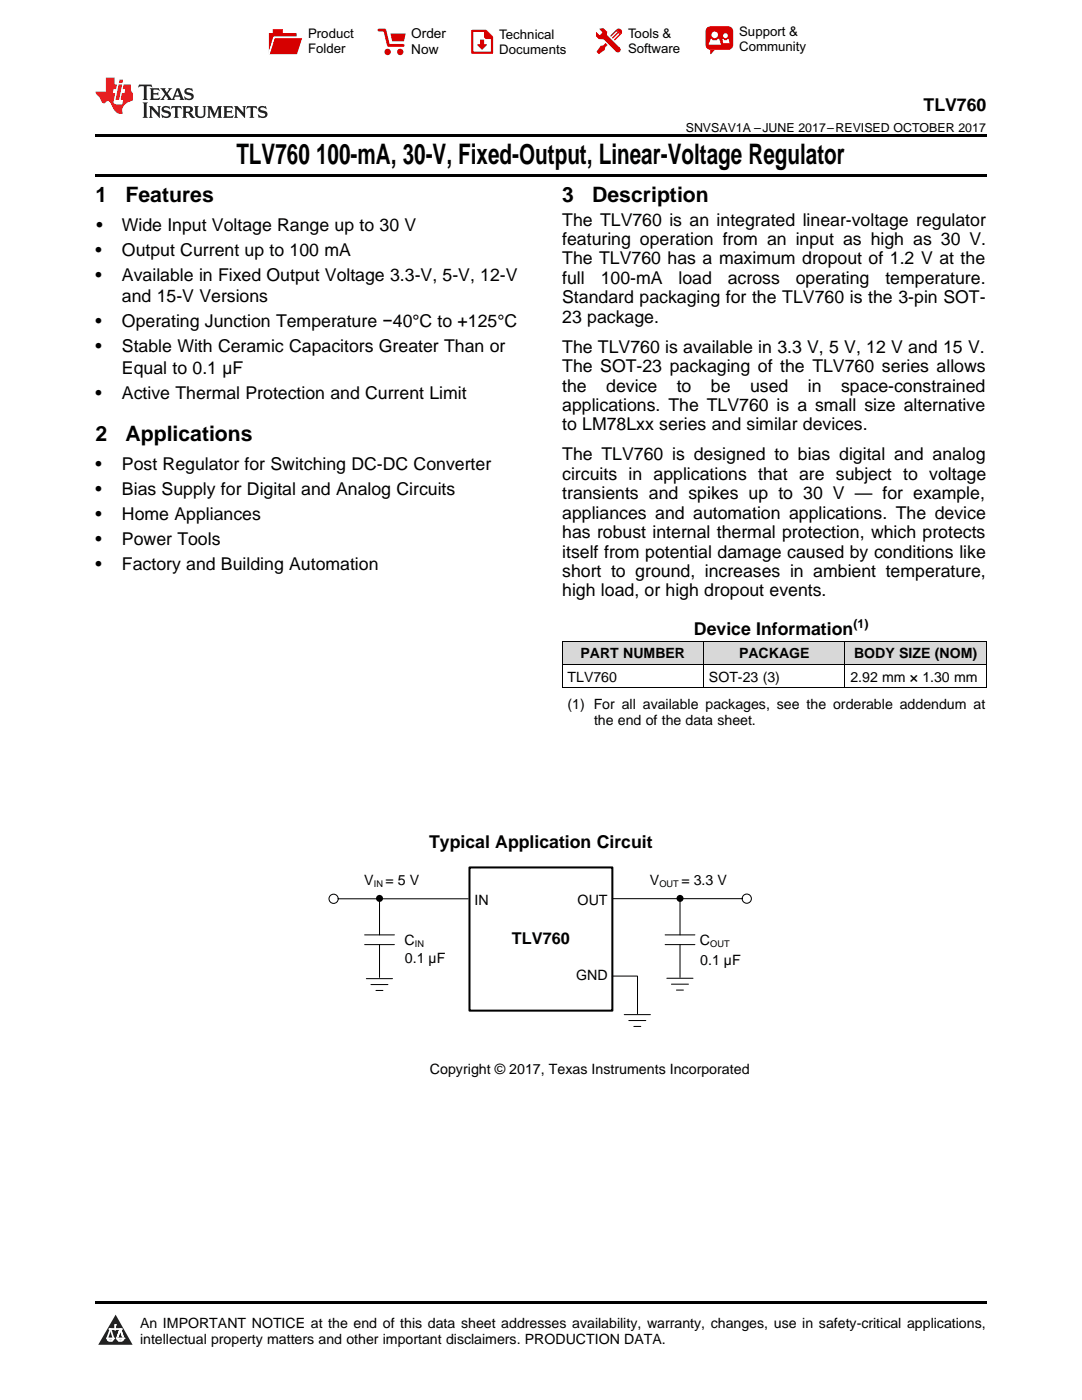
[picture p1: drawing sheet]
<svg xmlns="http://www.w3.org/2000/svg" width="216mm" height="279mm" viewBox="0 0 216 279" stroke-linecap="round" stroke-linejoin="round" font-family="sans-serif">
<defs><g id="words">
<g font-size="5.6">
<text x="47.2" y="32.8">TLV760</text>
<text x="63.1" y="32.8">100-mA, 30-V, Fixed-Output, Linear-Voltage Regulator</text>
</g>
<g font-size="4.2">
<text x="19" y="40.4">1</text>
<text x="25" y="40.4">Features</text>
<text x="112.2" y="40.4">3</text>
<text x="118.2" y="40.4">Description</text>
<text x="19" y="88">2</text>
<text x="25" y="88">Applications</text>
</g>
<g font-size="3.5">
<text x="184.3" y="22.2">TLV760</text>
<text x="19.2" y="46.1">•</text>
<text x="24.3" y="46.1">Wide Input Voltage Range up to 30 V</text>
<text x="112.2" y="45">The TLV760 is an integrated linear-voltage regulator</text>
<text x="19" y="51.1">•</text>
<text x="24.3" y="51.1">Output Current up to 100 mA</text>
<text x="112.2" y="48.9">featuring operation from an input as high as 30 V.</text>
<text x="112.2" y="52.8">The TLV760 has a maximum dropout of 1.2 V at the</text>
<text x="19" y="56.1">•</text>
<text x="24.3" y="56.1">Available in Fixed Output Voltage 3.3-V, 5-V, 12-V</text>
<text x="112.2" y="56.7">full</text>
<text x="119.9" y="56.7">100-mA</text>
<text x="135.4" y="56.7">load</text>
<text x="145.2" y="56.7">across</text>
<text x="158.8" y="56.7">operating</text>
<text x="176.7" y="56.7">temperature.</text>
<text x="19" y="65.3">•</text>
<text x="24.3" y="60.3">and 15-V Versions</text>
<text x="24.3" y="65.3">Operating Junction Temperature −40°C to +125°C</text>
<text x="112.2" y="60.5">Standard packaging for the TLV760 is the 3-pin SOT-</text>
<text x="112.2" y="64.4">23 package.</text>
<text x="19" y="70.3">•</text>
<text x="24.3" y="70.3">Stable With Ceramic Capacitors Greater Than or</text>
<text x="112.2" y="70.4">The TLV760 is available in 3.3 V, 5 V, 12 V and 15 V.</text>
<text x="24.3" y="74.6">Equal to 0.1 µF</text>
<text x="112.2" y="74.3">The SOT-23 packaging of the TLV760 series allows</text>
<text x="19" y="79.6">•</text>
<text x="24.3" y="79.6">Active Thermal Protection and Current Limit</text>
<text x="112.2" y="78.1">the</text>
<text x="112.2" y="82">applications. The TLV760 is a small size alternative</text>
<text x="121" y="78.1">device</text>
<text x="135" y="78.1">to</text>
<text x="141.9" y="78.1">be</text>
<text x="149.7" y="78.1">used</text>
<text x="161.2" y="78.1">in</text>
<text x="167.8" y="78.1">space-constrained</text>
<text x="112.2" y="85.9">to LM78Lxx series and similar devices.</text>
<text x="19" y="93.7">•</text>
<text x="24.3" y="93.7">Post Regulator for Switching DC-DC Converter</text>
<text x="112.2" y="91.9">The TLV760 is designed to bias digital and analog</text>
<text x="112.2" y="95.7">circuits in applications that are subject to voltage</text>
<text x="19" y="98.7">•</text>
<text x="24.3" y="98.7">Bias Supply for Digital and Analog Circuits</text>
<text x="112.2" y="99.6">transients and spikes up to 30 V — for example,</text>
<text x="19" y="103.8">•</text>
<text x="24.3" y="103.8">Home Appliances</text>
<text x="112.2" y="103.5">appliances and automation applications. The device</text>
<text x="112.2" y="107.4">has robust internal thermal protection, which protects</text>
<text x="19" y="108.8">•</text>
<text x="19" y="113.8">•</text>
<text x="24.3" y="108.8">Power Tools</text>
<text x="24.3" y="113.8">Factory and Building Automation</text>
<text x="112.2" y="111.3">itself from potential damage caused by conditions like</text>
<text x="112.2" y="115.1">short to ground, increases in ambient temperature,</text>
<text x="112.2" y="119">high load, or high dropout events.</text>
<text x="138.5" y="126.8">Device Information</text>
<text x="85.6" y="169.3">Typical Application Circuit</text>
</g>
<text font-size="3.2" x="102.2" y="188.4">TLV760</text>
<g font-size="2.8">
<text x="115.8" y="131.4">PART NUMBER</text>
<text x="147.5" y="131.4">PACKAGE</text>
<text x="170.4" y="131.4">BODY SIZE (NOM)</text>
<text x="113.2" y="136.1">TLV760</text>
<text x="141.5" y="136.1">SOT-23 (3)</text>
<text x="169.7" y="136.1">2.92 mm × 1.30 mm</text>
<text x="113.2" y="141.6">(1) For all available packages, see the orderable addendum at</text>
<text x="118.5" y="144.7">the end of the data sheet.</text>
<text x="72.7" y="176.6">V</text>
<text x="76.9" y="176.6">= 5 V</text>
<text x="129.7" y="176.6">V</text>
<text x="136" y="176.6">= 3.3 V</text>
<text x="94.7" y="180.6">IN</text>
<text x="115.3" y="180.6">OUT</text>
<text x="80.7" y="188.6">C</text>
<text x="139.6" y="188.6">C</text>
<text x="80.8" y="192.1">0.1 µF</text>
<text x="114.9" y="195.7">GND</text>
<text x="139.7" y="192.6">0.1 µF</text>
<text x="85.8" y="214.3">Copyright © 2017, Texas Instruments Incorporated</text>
<text x="27.9" y="265">An IMPORTANT NOTICE at the end of this data sheet addresses availability, warranty, changes, use in safety-critical applications,</text>
<text x="27.9" y="268.2">intellectual property matters and other important disclaimers. PRODUCTION DATA.</text>
</g>
<g font-size="2.7">
<text x="82.1" y="7.7">Order</text>
<text x="82.1" y="10.7">Now</text>
</g>
<g font-size="2.6">
<text x="61.5" y="7.6">Product</text>
<text x="61.5" y="10.6">Folder</text>
<text x="99.6" y="7.8">Technical</text>
<text x="99.6" y="10.8">Documents</text>
<text x="125.3" y="7.6">Tools &amp;</text>
<text x="125.3" y="10.6">Software</text>
<text x="147.5" y="7.2">Support &amp;</text>
<text x="147.5" y="10.2">Community</text>
</g>
<g font-size="2.5">
<text x="136.8" y="26.3">SNVSAV1A –JUNE 2017–REVISED OCTOBER 2017</text>
<text x="170.3" y="125.3">(1)</text>
</g>
<g font-size="1.8">
<text x="74.6" y="177">IN</text>
<text x="131.6" y="177">OUT</text>
<text x="82.8" y="188.9">IN</text>
<text x="141.7" y="188.9">OUT</text>
</g>
</g></defs>
<g fill="#d8d8d8">
<path d="M112.2 128h28.2v4.7h-28.2z"/>
<path d="M140.4 128h28.2v4.7h-28.2z"/>
<path d="M168.6 128h28.2v4.7h-28.2z"/>
</g>
<path d="M23.1 262.4l3.4 6h-6.9z" fill="#231f20"/>
<path d="M21.4 267.1h1.2l-.3 .5h-.3a.55 .55 0 0 1-.6-.5z" fill-rule="evenodd" fill="#fff"/>
<path d="M21.4 267.1h1.2l-.3 .5h-.3a.55 .55 0 0 1-.6-.5z" fill="none" stroke="#231f20" stroke-width=".34"/>
<path d="M21.4 267.1l1.2 .1-.3 .4h-.5z" fill="none" stroke="#fff" stroke-width=".34"/>
<path d="M23 265.3h.1" fill="none" stroke="#fff" stroke-width=".34"/>
<path d="M23 264.4v.9z" fill="#fff"/>
<path d="M23 264.4v.9z" fill="none" stroke="#fff" stroke-width=".34"/>
<circle cx="23" cy="264.4" r=".17" fill="#fff"/>
<path d="M21.9 265.2h.1" fill="none" stroke="#fff" stroke-width=".34"/>
<path d="M21.9 265.2h2.3z" fill="#fff"/>
<path d="M21.9 265.2h2.3z" fill="none" stroke="#fff" stroke-width=".34"/>
<circle cx="24.2" cy="265.2" r=".17" fill="#fff"/>
<path d="M23.3 267.1h.1" fill="none" stroke="#fff" stroke-width=".34"/>
<path d="M24 265.2l-.7 1.9z" fill="#fff"/>
<path d="M24 265.2l-.7 1.9z" fill="none" stroke="#fff" stroke-width=".34"/>
<path d="M24 265.2l.7 1.9z" fill="#fff"/>
<path d="M24 265.2l.7 1.9z" fill="none" stroke="#fff" stroke-width=".34"/>
<path d="M24.6 267.1h.1" fill="none" stroke="#fff" stroke-width=".34"/>
<circle cx="21.4" cy="267.1" r=".17" fill="#fff"/>
<path d="M22.1 265.2l-.7 1.9z" fill="#fff"/>
<path d="M22.1 265.2l-.7 1.9z" fill="none" stroke="#fff" stroke-width=".34"/>
<path d="M22.1 265.2l.5 1.9z" fill="#fff"/>
<path d="M22.1 265.2l.5 1.9z" fill="none" stroke="#fff" stroke-width=".34"/>
<circle cx="22.6" cy="267.1" r=".17" fill="#fff"/>
<path d="M23.4 267.1h1.3a.65 .65 0 0 1-.7 .5 .65 .65 0 0 1-.6-.5z" fill-rule="evenodd" fill="#fff"/>
<path d="M23.4 267.1h1.3a.65 .65 0 0 1-.7 .5 .65 .65 0 0 1-.6-.5z" fill="none" stroke="#231f20" stroke-width=".34"/>
<path d="M23.4 267.1h1.3l-.4 .5h-.6z" fill="none" stroke="#fff" stroke-width=".34"/>
<path d="M23.3 267.1h.1" fill="none" stroke="#fff" stroke-width=".34"/>
<circle cx="24.7" cy="267.1" r=".17" fill="#fff"/>
<path d="M19 259.7h177.8v.5h-177.8z" fill="#000"/>
<path d="M93.7 173.1h28.5v28.6h-28.5z" fill-rule="evenodd" fill="#fff"/>
<path d="M93.7 173.1h28.5v28.6h-28.5z" fill="none" stroke="#000" stroke-width=".41"/>
<g fill="none" stroke="#000" stroke-width=".2">
<path d="M112.2 137.3h84.6M112.2 132.6h84.6M112.2 128h84.6M112.2 128v9.3M140.4 128v9.3M168.6 128v9.3M196.8 128v9.3M67.5 179.4h25.9M75.7 179.3v7.3M122.2 179.3h25.9M135.7 179.3v7.3M72.8 186.6h5.9"/>
<path d="M72.8 188.5h5.9M73.1 195.3h5.2M74 196.5h3.4M75 197.7h1.4M75.7 188.5v6.6M122.2 194.8h5v7.5M132.7 186.6h6M132.7 188.5h6M133.1 195.2h5.2M134 196.4h3.4M135 197.6h1.4M135.7 188.5v6.6"/>
<path d="M124.6 202.5h5.2M125.5 203.7h3.4M126.5 204.9h1.4"/>
<circle cx="66.6" cy="179.4" r=".92"/>
<circle cx="149" cy="179.3" r=".92"/>
</g>
<g fill="#000">
<circle cx="75.7" cy="179.3" r=".7"/>
<circle cx="135.7" cy="179.3" r=".7"/>
</g>
<path d="M19 34.8h177.8v.5h-177.8zM19 26.8h177.8v.6h-177.8z" fill="#000"/>
<path d="M27.7 16.9l-.1 .6 .6-.3h.5v.2v2.2l-.2 .4h1l-.2-.4v-2.2v-.2h.5l.6 .3-.2-.6zM29.9 17.6l.2 .4v1.6l-.2 .4h1.9l.1-.6a1.09 1.09 0 0 1-1.3 .1v-.6h.6l.4 .2v-.7l-.2 .2h-.8v-.6l.2-.1a1.01 1.01 0 0 1 1 .3l-.1-.6zM32 17.6l.9 1.2-1 1.2h.9l-.2-.3 .5-.7 .5 .7-.3 .3h1.7l-.2-.3 .1-.4h1l.1 .4-.2 .3h1l-.3-.4-.7-2h-.5l-1 2.2-.8-1.1 .9-1.1h-.9l.2 .2-.4 .7-.4-.7 .2-.2zM35.4 18l.4 1h-.8zM37 17.7a.66 .66 0 0 0-.2 .8 .66 .66 0 0 0 .6 .4l.7 .2 .1 .2a.8 .8 0 0 1-.7 .4 .8 .8 0 0 1-.7-.5l.1 .8 .2-.2a.94 .94 0 0 0 1.1 .1 .94 .94 0 0 0 .4-.9 1.48 1.48 0 0 0-1.3-.6v-.4a1.1 1.1 0 0 1 1.2 .2l-.2-.6-.2 .1-.5-.1zM28.5 20.4l.2 .4v2.3l-.2 .4h1l-.2-.4v-2.3l.2-.4zM29.7 21.2l.2 .4v1.5l-.2 .4h.8l-.3-.4 .1-1.3 1.6 1.8v-2l.2-.4h-.7l.2 .2v1.1l-1.2-1.3zM32.5 21.3a.66 .66 0 0 0-.2 .8 .66 .66 0 0 0 .6 .4l.6 .2 .2 .2a.8 .8 0 0 1-.8 .4 .8 .8 0 0 1-.7-.5l.2 .7 .2-.1a.94 .94 0 0 0 1 .1 .94 .94 0 0 0 .5-1 1.47 1.47 0 0 0-1.3-.6l-.1-.3a1.1 1.1 0 0 1 1.3 .2l-.2-.6-.2 .1-.5-.2zM34.3 21.2l-.2 .6a.64 .64 0 0 1 .8-.3v1.6l-.2 .4h1l-.3-.4 .1-1.6a.66 .66 0 0 1 .8 .3l-.2-.6zM36.3 21.2l.3 .4v1.5l-.3 .4h1l-.2-.2v-.7h.5l.1 .1a.8 .8 0 0 0 1.2 .7l-1-1a.62 .62 0 0 0 .6-.5 .62 .62 0 0 0-.6-.7zM37.1 21.5h.1a.48 .48 0 0 1 .6 0 .48 .48 0 0 1 .1 .6l-.2 .1-.6 .1zM38.7 21.2l.2 .2a2.29 2.29 0 0 0 .4 2 1.05 1.05 0 0 0 1.7-.7v-1.3l.2-.2h-.8l.2 .4v1.1a.61 .61 0 0 1-.6 .6 .61 .61 0 0 1-.6-.6v-1.1l.3-.4zM41.3 21.2l.3 .4v1.5l-.3 .4h.8l-.2-.4v-1.4l.8 1.9 .9-1.9v1.4l-.2 .4h.9l-.2-.4v-1.5l.2-.4h-.8l-.7 1.5-.6-1.5zM44.5 21.2l.2 .4v1.5l-.2 .4h1.9l.2-.6a1.1 1.1 0 0 1-1.4 .2v-.7h.6l.4 .2v-.6l-.2 .1-.8 .1v-.6l.2-.1a1.02 1.02 0 0 1 1.1 .2l-.2-.5zM46.7 21.2l.2 .4v1.5l-.2 .4h.8l-.3-.4 .1-1.3 1.6 1.8v-2l.2-.4h-.7l.2 .2v1.1l-1.2-1.3zM49.3 21.2l-.1 .6a.64 .64 0 0 1 .8-.3v1.6l-.3 .4h1l-.2-.4v-1.6a.66 .66 0 0 1 .8 .3l-.1-.6zM51.7 21.3a.66 .66 0 0 0-.2 .7 .66 .66 0 0 0 .7 .5l.6 .2 .1 .2a.8 .8 0 0 1-.7 .4 .8 .8 0 0 1-.7-.5l.1 .7 .2-.1a.94 .94 0 0 0 1.1 .1 .94 .94 0 0 0 .4-1 1.48 1.48 0 0 0-1.2-.6l-.1-.3a1.1 1.1 0 0 1 1.2 .2l-.2-.6-.1 .1-.6-.2z" fill="#231f20"/>
<path d="M21.1 15.5v2.8h-2v.4l.9 .9a.96 .96 0 0 0 1 1 .59 .59 0 0 1 .5-.4 .59 .59 0 0 1 .5 .3l.4 .8a1.61 1.61 0 0 0 2.1 1.3 1.63 1.63 0 0 1 1.1-2.2l.9-.3v-1.5a1.6 1.6 0 0 1-.4-1.7h-1.4l-.2 .9h.5l-.2 .8h-.5l-.2 1v.3h.5l-.2 .9h-.7a.74 .74 0 0 1-1-.6l.3-1.6h-.5l.2-.8h.5l.1-.9h-.4v-1.4zM23.7 16.9l-.7 3h.8l.6-3zM23.8 15.9l-.1 .7h.7l.2-.7z" fill="#ee1d23"/>
<g fill="#d60000">
<path d="M54.4 5.8h2v.8h2.8v4.2h-5.5v-4.2h.7z" fill-rule="evenodd"/>
<path d="M54.7 7.5h5.6l-1 3.3h-5.6z" fill-rule="evenodd"/>
</g>
<path d="M54.6 7.4h5.8l-.1 .1h-5.5l-1.1 3.3z" fill-rule="evenodd" fill="#fff"/>
<path d="M54.6 7.4h5.8l-.1 .1h-5.5l-1.1 3.3z" fill="none" stroke="#fff" stroke-width=".2"/>
<path d="M75.6 6h1.2l.7 3.1h3" fill="none" stroke="#d60000" stroke-width=".56"/>
<g fill="#d60000">
<path d="M77.9 6.7h3.1l-.4 1.5h-2.3z" fill-rule="evenodd"/>
<circle cx="77.3" cy="10.4" r=".64"/>
<circle cx="79.9" cy="10.4" r=".64"/>
</g>
<path d="M94.2 6.2h2.7l1.3 1.2v3.1h-4z" fill="none" stroke="#d60000" stroke-width=".44"/>
<g fill="#d60000">
<path d="M95.8 7.9h.8v1h.6l-1 1.1-1-1v-.1h.6z" fill-rule="evenodd"/>
<path d="M96.6 6.2h.3l1.3 1.2v.4h-1.3l-.3-.4z" fill-rule="evenodd"/>
<path d="M119.6 5.7h.9l.6 .6 .1 .7 2.5 2.5-.8 .8-2.3-2.3-1.1-.2-.6-.6v-.8l.7 .6 .5-.4v-.2l-.4-.5z" fill-rule="evenodd"/>
<path d="M119.9 9.1h.4l.5-.5 .4 .4-.5 .5v.4l-1.2 .9-.5-.5z" fill-rule="evenodd"/>
<path d="M123 5.9a.67 .67 0 0 1 .9 0 .67 .67 0 0 1 0 .9z" fill-rule="evenodd"/>
<path d="M123 5.9l.9 .9-1.2 1.2h-.2l.1-.2 .9-.9 .1-.2h-.3l-.9 1h-.2v-.2l.9-1 .1-.2h-.3l-.9 1h-.2v-.2z" fill-rule="evenodd"/>
<circle cx="123.3" cy="9.9" r=".54"/>
</g>
<path d="M121.1 6.3l-.1 .7" fill="none" stroke="#d60000" stroke-width=".2"/>
<g fill="#d60000">
<path d="M141.1 5.5l.6-.2h3.6a.95 .95 0 0 1 1 .9v2.8a.95 .95 0 0 1-1 .9h-3.6a.95 .95 0 0 1-.9-.9v-2.8z" fill-rule="evenodd"/>
<path d="M141.7 9.9h.9l-.7 .9h-.2z" fill-rule="evenodd"/>
</g>
<g fill="#fff">
<path d="M144.3 8.6h1.3z"/>
<path d="M141.8 7.8h.3l.1 .2h.8l.2-.2h.3l.4 1.1h-2.5z" fill-rule="evenodd"/>
<path d="M144.2 7.8h.2l.2 .2h.4l.2-.2h.2l.2 .8h-1.3z" fill-rule="evenodd"/>
<circle cx="142.6" cy="6.9" r=".65"/>
<circle cx="144.8" cy="7.1" r=".48"/>
</g>
<use href="#words"/>
</svg>
